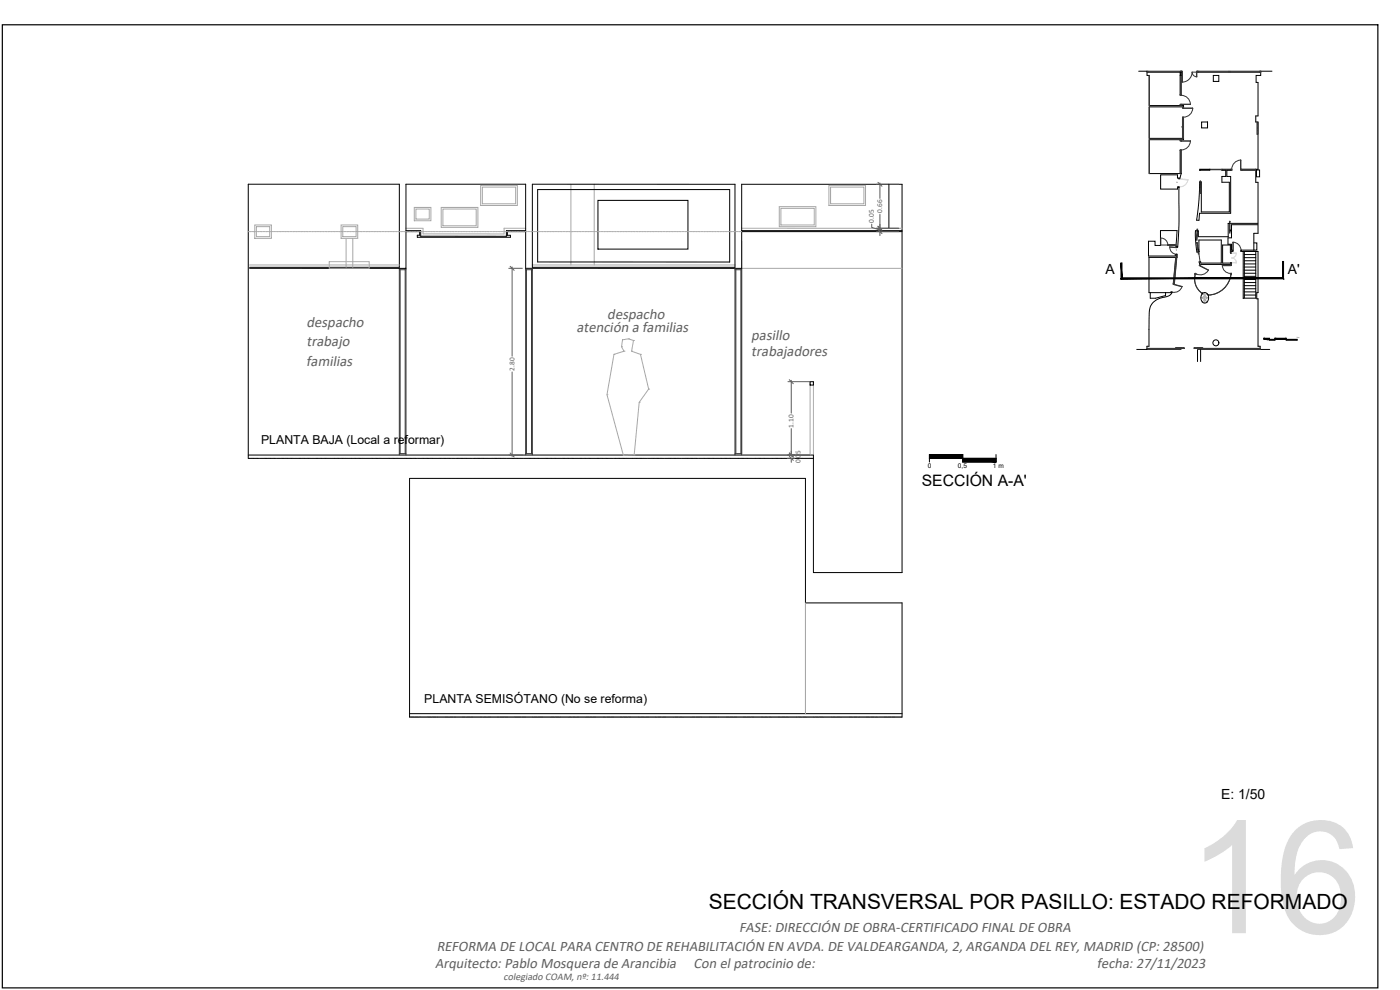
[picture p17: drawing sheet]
<svg xmlns="http://www.w3.org/2000/svg" width="420mm" height="297mm" viewBox="0 0 420 297" stroke-linecap="round" stroke-linejoin="round" font-family="sans-serif">
<defs><g id="words">
<text font-size="47.2" fill="#dbdbdb" x="356.3" y="280">16</text>
<text font-size="6.3" x="212.7" y="272.6">SECCIÓN TRANSVERSAL POR PASILLO: ESTADO REFORMADO</text>
<text font-size="4.7" x="276.6" y="145.9">SECCIÓN A-A'</text>
<g font-size="4.5" fill="#5e5e5e">
<text x="182.3" y="95.8">despacho</text>
<text x="92" y="98.1">despacho</text>
<text x="173" y="99.5">atención a familias</text>
<text x="92" y="103.9">trabajo</text>
<text x="225.5" y="107">trabajadores</text>
<text x="225.5" y="102">pasillo</text>
<text x="91.9" y="109.7">familias</text>
</g>
<g font-size="4.4" fill="#5e5e5e">
<text x="221.8" y="279.6">FASE: DIRECCIÓN DE OBRA-CERTIFICADO FINAL DE OBRA</text>
<text x="131.1" y="285.4">REFORMA DE LOCAL PARA CENTRO DE REHABILITACIÓN EN AVDA. DE VALDEARGANDA, 2, ARGANDA DEL REY, MADRID (CP: 28500)</text>
<text x="130.6" y="290.4">Arquitecto: Pablo Mosquera de Arancibia</text>
<text x="208.2" y="290.4">Con el patrocinio de:</text>
<text x="329.2" y="290.4">fecha: 27/11/2023</text>
</g>
<g font-size="4.2">
<text x="331.8" y="82.1">A</text>
<text x="386.5" y="82.1">A'</text>
<text x="366.5" y="239.6">E: 1/50</text>
</g>
<g font-size="3.7">
<text x="78.4" y="133.2">PLANTA BAJA (Local a reformar)</text>
<text x="127.3" y="210.9">PLANTA SEMISÓTANO (No se reforma)</text>
</g>
<text font-size="3.1" fill="#5e5e5e" x="151.1" y="294.2">colegiado COAM, nº: 11.444</text>
<g font-size="2.2" fill="#5e5e5e">
<text x="264.8" y="63.8" transform="rotate(-90 264.8 63.8)">0.66</text>
<text x="262.3" y="66.8" transform="rotate(-90 262.3 66.8)">0.05</text>
<text x="154.4" y="111.2" transform="rotate(-90 154.4 111.2)">2.80</text>
<text x="238.2" y="128.3" transform="rotate(-90 238.2 128.3)">1.10</text>
<text x="240.3" y="139" transform="rotate(-90 240.3 139)">0.05</text>
</g>
<g font-size="2">
<text x="278.4" y="140.4">0</text>
<text x="287.5" y="140.5">0,5</text>
<text x="298" y="140.3">1 m</text>
</g>
<g font-size=".5">
<text x="379.3" y="101.4">0</text>
<text x="382.5" y="101.4">1</text>
<text x="385.8" y="101.4">2</text>
<text x="389.2" y="101.4">3 m</text>
<text x="380.3" y="102.3">0,5</text>
</g>
</g></defs>
<!-- layer: Muros -->
<g fill="none" stroke="#000" stroke-width=".3">
<path d="M341.7 21.4h2.5v1.2h.7v9.1h10.3v.4h-10.3v9.4h10.3v.4h-10.3v10.2h9.6l-.4 1.4-.7-.1v-.9h-5.1v4.2h5.1v-.5h.4M354.2 21.7v.9h.3v-.9M360.6 36.6h1.8v1.8h-1.8zM364.1 22.6h1.7v1.8h-1.7zM381.7 21.4h-3.3v1.2h-1.4v2.1h.5v10.1h-.6v1.8h.6v14.2h-.6v3.9h.6v12.3h-8.4M159.8 55.3h60.8v24.9h-60.8zM161.4 56.9h57.6v21.7h-57.6zM353.2 54.7h.1M353.5 56.2h.3M353.8 56.2v11.2l-.4 6.7-.5-.1 .4-4.8h-5v4.4h-1.7v-1.2h-1.9v4.4h8v-.3h.6l-.1 .7M360.1 50.8h3v.3h-3zM360.2 54.6l-.5 6.4-.6 5.1h.7l.2-2.1h9.3v-11.1h-1.1v-1.8h1.1v-.3h-2.6v.3h1.2v1.8h-1.2v1.8h2.2v8.9h-8.4v-9h-.2"/>
<path d="M377.1 51h.9v2.1h-.9zM121.8 69.2h4.5v1.7h25.7v-1.7h5.8M121.8 69.5h4.1v1.1h-.7v.6h28v-.6h-.9v-1.1h5.5M222.6 69.2h48.1M222.6 69.5h48.1M353 75h.1M353.2 77.2h-8.4v10.6h.4v1.7h1.6l3-.8v-.9h1.9a2.52 2.52 0 0 1-2.2 1.3 4.7 4.7 0 0 0-4.6 5.1l-.1 9.7h-.6v.9h-3.1M353.2 76.8v.4M359.2 69.3l-.4-.1v2.9l.4 3.5h.4M359.7 75.6l.2-.1-.1-3.5h6.7v6.9h-6.1l-.1-.4-.4 .1 .2 .7h9.5v-.4h-2.7v-5.4h2.4v2.3h.3v-.4h.2v-.4h-.2v-1.7h-1.1v-1.9h1.1v-4h7.9v2.6h-1.2v5h-3.7v.4h4.9v12.4h-.3v1.8h.3v14.3h.7v.9h2.9M368.6 67h.4M368.6 67v4h-9v-1.7h-.2"/>
<path d="M74.9 80.5h46.9v-25.2h36v25.2h64.8v-25.2h48.1v116.5h-26.6v-35.3h-169.6M74.9 80.2h44.9v-24.9h-45.3v82.2h3M360.8 88.1a1.13 1.13 0 0 1 1.4-.2 1.13 1.13 0 0 1 .5 1.3 1.21 1.21 0 0 1-.4 1.4 1.21 1.21 0 0 1-1.5 0l-.4-1.1zM243.1 114.5h1v1h-1zM77.6 137.5h.1M77.7 137.5h.1M77.9 137.5h.1M78.1 137.5h.1M78.3 137.5h.1M78.4 137.5h.1M78.6 137.5h.1M78.8 137.5h.1"/>
<path d="M78.9 137.5h3.9M82.8 137.5h.1M83 137.5h.1M83.2 137.5h.1M83.4 137.5h.1M83.5 137.5h.1M83.7 137.5h.1M83.9 137.5h.1M84 137.5h.1M84.2 137.5h3.8M88.1 137.5h.1M88.3 137.5h.1"/>
<path d="M88.5 137.5h.1M88.6 137.5h.1M88.8 137.5h.1M89 137.5h.1M89.1 137.5h.1M89.3 137.5h.1M89.5 137.5h3.8M93.4 137.5h.1M93.6 137.5h.1M93.7 137.5h.1M93.9 137.5h.1M94.1 137.5h.1"/>
<path d="M94.2 137.5h.1M94.4 137.5h.1M94.6 137.5h.1M94.7 137.5h3.9M98.7 137.5h.1M98.8 137.5h.1M99 137.5h.1M99.2 137.5h.1M99.3 137.5h.1M99.5 137.5h.1M99.7 137.5h.1M99.8 137.5h.1"/>
<path d="M100 137.5h3.8M103.9 137.5h.1M104.1 137.5h.1M104.3 137.5h.1M104.4 137.5h.1M104.6 137.5h.1M104.8 137.5h.1M104.9 137.5h.1M105.1 137.5h.1M105.3 137.5h3.8M109.2 137.5h.1M109.4 137.5h.1"/>
<path d="M109.5 137.5h.1M109.7 137.5h.1M109.9 137.5h.1M110 137.5h.1M110.2 137.5h.1M110.4 137.5h.1M110.6 137.5h3.8M114.5 137.5h.1M114.6 137.5h.1M114.8 137.5h.1M115 137.5h.1M115.1 137.5h.1"/>
<path d="M115.3 137.5h.1M115.5 137.5h.1M115.7 137.5h.1M115.8 137.5h3.9M119.7 137.5h.1M119.9 137.5h.1M120.1 137.5h.1M120.2 137.5h.1M120.4 137.5h.1M120.6 137.5h.1M120.8 137.5h.1M120.9 137.5h.1"/>
<path d="M121.1 137.5h3.8M125 137.5h.1M125.2 137.5h.1M125.3 137.5h.1M125.5 137.5h.1M125.7 137.5h.1M125.9 137.5h.1M126 137.5h.1M126.2 137.5h.1M126.4 137.5h3.8M130.3 137.5h.1M130.5 137.5h.1"/>
<path d="M130.6 137.5h.1M130.8 137.5h.1M131 137.5h.1M131.1 137.5h.1M131.3 137.5h.1M131.5 137.5h.1M131.6 137.5h3.9M135.6 137.5h.1M135.7 137.5h.1M135.9 137.5h.1M136.1 137.5h.1M136.2 137.5h.1"/>
<path d="M136.4 137.5h.1M136.6 137.5h.1M136.7 137.5h.1M136.9 137.5h3.8M140.8 137.5h.1M141 137.5h.1M141.2 137.5h.1M141.3 137.5h.1M141.5 137.5h.1M141.7 137.5h.1M141.8 137.5h.1M142 137.5h.1"/>
<path d="M142.2 137.5h3.8M146.1 137.5h.1M146.3 137.5h.1M146.4 137.5h.1M146.6 137.5h.1M146.8 137.5h.1M146.9 137.5h.1M147.1 137.5h.1M147.3 137.5h.1M147.4 137.5h3.9M151.4 137.5h.1M151.5 137.5h.1"/>
<path d="M151.7 137.5h.1M151.9 137.5h.1M152 137.5h.1M152.2 137.5h.1M152.4 137.5h.1M152.5 137.5h.1M152.7 137.5h3.8M156.6 137.5h.1M156.8 137.5h.1M157 137.5h.1M157.1 137.5h.1M157.3 137.5h.1"/>
<path d="M157.5 137.5h.1M157.6 137.5h.1M157.8 137.5h.1M158 137.5h3.8M161.9 137.5h.1M162.1 137.5h.1M162.2 137.5h.1M162.4 137.5h.1M162.6 137.5h.1M162.8 137.5h.1M162.9 137.5h.1M163.1 137.5h.1"/>
<path d="M163.3 137.5h3.8M167.2 137.5h.1M167.3 137.5h.1M167.5 137.5h.1M167.7 137.5h.1M167.9 137.5h.1M168 137.5h.1M168.2 137.5h.1M168.4 137.5h.1M168.5 137.5h3.9M172.4 137.5h.1M172.6 137.5h.1"/>
<path d="M172.8 137.5h.1M173 137.5h.1M173.1 137.5h.1M173.3 137.5h.1M173.5 137.5h.1M173.6 137.5h.1M173.8 137.5h3.8M177.7 137.5h.1M177.9 137.5h.1M178.1 137.5h.1M178.2 137.5h.1M178.4 137.5h.1"/>
<path d="M178.6 137.5h.1M178.7 137.5h.1M178.9 137.5h.1M179.1 137.5h3.8M183 137.5h.1M183.2 137.5h.1M183.3 137.5h.1M183.5 137.5h.1M183.7 137.5h.1M183.8 137.5h.1M184 137.5h.1M184.2 137.5h.1"/>
<path d="M184.3 137.5h3.9M188.3 137.5h.1M188.4 137.5h.1M188.6 137.5h.1M188.8 137.5h.1M188.9 137.5h.1M189.1 137.5h.1M189.3 137.5h.1M189.4 137.5h.1M189.6 137.5h3.8M193.5 137.5h.1M193.7 137.5h.1"/>
<path d="M193.9 137.5h.1M194 137.5h.1M194.2 137.5h.1M194.4 137.5h.1M194.5 137.5h.1M194.7 137.5h.1M194.9 137.5h3.8M198.8 137.5h.1M199 137.5h.1M199.1 137.5h.1M199.3 137.5h.1M199.5 137.5h.1"/>
<path d="M199.6 137.5h.1M199.8 137.5h.1M200 137.5h.1M200.2 137.5h3.8M204.1 137.5h.1M204.2 137.5h.1M204.4 137.5h.1M204.6 137.5h.1M204.7 137.5h.1M204.9 137.5h.1M205.1 137.5h.1M205.3 137.5h.1"/>
<path d="M205.4 137.5h3.9M209.3 137.5h.1M209.5 137.5h.1M209.7 137.5h.1M209.8 137.5h.1M210 137.5h.1M210.2 137.5h.1M210.4 137.5h.1M210.5 137.5h.1M210.7 137.5h3.8M214.6 137.5h.1M214.8 137.5h.1"/>
<path d="M214.9 137.5h.1M215.1 137.5h.1M215.3 137.5h.1M215.5 137.5h.1M215.6 137.5h.1M215.8 137.5h.1M216 137.5h3.8M219.9 137.5h.1M220 137.5h.1M220.2 137.5h.1M220.4 137.5h.1M220.6 137.5h.1"/>
<path d="M220.7 137.5h.1M220.9 137.5h.1M221.1 137.5h.1M221.2 137.5h3.9M225.1 137.5h.1M225.3 137.5h.1M225.5 137.5h.1M225.7 137.5h.1M225.8 137.5h.1M226 137.5h.1M226.2 137.5h.1M226.3 137.5h.1"/>
<path d="M226.5 137.5h3.8M230.4 137.5h.1M230.6 137.5h.1M230.8 137.5h.1M230.9 137.5h.1M231.1 137.5h.1M231.3 137.5h.1M231.4 137.5h.1M231.6 137.5h.1M231.8 137.5h3.8M235.7 137.5h.1M235.9 137.5h.1"/>
<path d="M236 137.5h.1M236.2 137.5h.1M236.4 137.5h.1M236.5 137.5h.1M236.7 137.5h.1M236.9 137.5h.1M237 137.5h3.9M241 137.5h.1M241.1 137.5h.1M241.3 137.5h.1M241.5 137.5h.1M241.6 137.5h.1"/>
<path d="M241.8 137.5h.1M242 137.5h.1M242.1 137.5h.1M242.3 137.5h1.8M122.9 214.1h147.8M126.4 215.1h-3.5v-71.6h118.8v37.4h29v34.2h-.4M126.5 215.1h.1M126.6 215.1h.1M126.8 215.1h.1M127 215.1h.1M127.1 215.1h.1M127.3 215.1h.1"/>
<path d="M127.5 215.1h.1M127.7 215.1h.1M127.8 215.1h.1M128 215.1h3.7M131.7 215.1h.1M131.9 215.1h.1M132.1 215.1h.1M132.2 215.1h.1M132.4 215.1h.1M132.6 215.1h.1M132.8 215.1h.1M132.9 215.1h.1"/>
<path d="M133.1 215.1h.1M133.3 215.1h3.6M137 215.1h.1M137.2 215.1h.1M137.4 215.1h.1M137.5 215.1h.1M137.7 215.1h.1M137.9 215.1h.1M138 215.1h.1M138.2 215.1h.1M138.4 215.1h.1M138.5 215.1h3.7"/>
<path d="M142.3 215.1h.1M142.5 215.1h.1M142.6 215.1h.1M142.8 215.1h.1M143 215.1h.1M143.1 215.1h.1M143.3 215.1h.1M143.5 215.1h.1M143.6 215.1h.1M143.8 215.1h3.7M147.6 215.1h.1M147.7 215.1h.1"/>
<path d="M147.9 215.1h.1M148.1 215.1h.1M148.2 215.1h.1M148.4 215.1h.1M148.6 215.1h.1M148.7 215.1h.1M148.9 215.1h.1M149.1 215.1h3.6M152.8 215.1h.1M153 215.1h.1M153.2 215.1h.1M153.3 215.1h.1"/>
<path d="M153.5 215.1h.1M153.7 215.1h.1M153.8 215.1h.1M154 215.1h.1M154.2 215.1h.1M154.3 215.1h3.7M158.1 215.1h.1M158.3 215.1h.1M158.4 215.1h.1M158.6 215.1h.1M158.8 215.1h.1M158.9 215.1h.1"/>
<path d="M159.1 215.1h.1M159.3 215.1h.1M159.4 215.1h.1M159.6 215.1h3.7M163.4 215.1h.1M163.5 215.1h.1M163.7 215.1h.1M163.9 215.1h.1M164 215.1h.1M164.2 215.1h.1M164.4 215.1h.1M164.5 215.1h.1"/>
<path d="M164.7 215.1h.1M164.9 215.1h3.7M168.6 215.1h.1M168.8 215.1h.1M169 215.1h.1M169.1 215.1h.1M169.3 215.1h.1M169.5 215.1h.1M169.7 215.1h.1M169.8 215.1h.1M170 215.1h.1M170.2 215.1h3.6"/>
<path d="M173.9 215.1h.1M174.1 215.1h.1M174.2 215.1h.1M174.4 215.1h.1M174.6 215.1h.1M174.8 215.1h.1M174.9 215.1h.1M175.1 215.1h.1M175.3 215.1h.1M175.4 215.1h3.7M179.2 215.1h.1M179.3 215.1h.1"/>
<path d="M179.5 215.1h.1M179.7 215.1h.1M179.9 215.1h.1M180 215.1h.1M180.2 215.1h.1M180.4 215.1h.1M180.5 215.1h.1M180.7 215.1h3.7M184.4 215.1h.1M184.6 215.1h.1M184.8 215.1h.1M185 215.1h.1"/>
<path d="M185.1 215.1h.1M185.3 215.1h.1M185.5 215.1h.1M185.6 215.1h.1M185.8 215.1h.1M186 215.1h3.6M189.7 215.1h.1M189.9 215.1h.1M190.1 215.1h.1M190.2 215.1h.1M190.4 215.1h.1M190.6 215.1h.1"/>
<path d="M190.7 215.1h.1M190.9 215.1h.1M191.1 215.1h.1M191.2 215.1h3.7M195 215.1h.1M195.2 215.1h.1M195.3 215.1h.1M195.5 215.1h.1M195.7 215.1h.1M195.8 215.1h.1M196 215.1h.1M196.2 215.1h.1"/>
<path d="M196.3 215.1h.1M196.5 215.1h3.7M200.3 215.1h.1M200.4 215.1h.1M200.6 215.1h.1M200.8 215.1h.1M200.9 215.1h.1M201.1 215.1h.1M201.3 215.1h.1M201.4 215.1h.1M201.6 215.1h.1M201.8 215.1h3.6"/>
<path d="M205.5 215.1h.1M205.7 215.1h.1M205.9 215.1h.1M206 215.1h.1M206.2 215.1h.1M206.4 215.1h.1M206.5 215.1h.1M206.7 215.1h.1M206.9 215.1h.1M207.1 215.1h3.6M210.8 215.1h.1M211 215.1h.1"/>
<path d="M211.1 215.1h.1M211.3 215.1h.1M211.5 215.1h.1M211.6 215.1h.1M211.8 215.1h.1M212 215.1h.1M212.2 215.1h.1M212.3 215.1h3.7M216.1 215.1h.1M216.2 215.1h.1M216.4 215.1h.1M216.6 215.1h.1"/>
<path d="M216.7 215.1h.1M216.9 215.1h.1M217.1 215.1h.1M217.3 215.1h.1M217.4 215.1h.1M217.6 215.1h3.7M221.3 215.1h.1M221.5 215.1h.1M221.7 215.1h.1M221.8 215.1h.1M222 215.1h.1M222.2 215.1h.1"/>
<path d="M222.4 215.1h.1M222.5 215.1h.1M222.7 215.1h.1M222.9 215.1h3.6M226.6 215.1h.1M226.8 215.1h.1M226.9 215.1h.1M227.1 215.1h.1M227.3 215.1h.1M227.5 215.1h.1M227.6 215.1h.1M227.8 215.1h.1"/>
<path d="M228 215.1h.1M228.1 215.1h3.7M231.9 215.1h.1M232.1 215.1h.1M232.2 215.1h.1M232.4 215.1h.1M232.6 215.1h.1M232.7 215.1h.1M232.9 215.1h.1M233.1 215.1h.1M233.2 215.1h.1M233.4 215.1h3.7"/>
<path d="M237.2 215.1h.1M237.3 215.1h.1M237.5 215.1h.1M237.7 215.1h.1M237.8 215.1h.1M238 215.1h.1M238.2 215.1h.1M238.3 215.1h.1M238.5 215.1h.1M238.7 215.1h3.6M242.4 215.1h.1M242.6 215.1h.1"/>
<path d="M242.8 215.1h.1M242.9 215.1h.1M243.1 215.1h.1M243.3 215.1h.1M243.4 215.1h.1M243.6 215.1h.1M243.8 215.1h.1M243.9 215.1h3.7M247.7 215.1h.1M247.9 215.1h.1M248 215.1h.1M248.2 215.1h.1"/>
<path d="M248.4 215.1h.1M248.5 215.1h.1M248.7 215.1h.1M248.9 215.1h.1M249 215.1h.1M249.2 215.1h3.7M253 215.1h.1M253.1 215.1h.1M253.3 215.1h.1M253.5 215.1h.1M253.6 215.1h.1M253.8 215.1h.1"/>
<path d="M254 215.1h.1M254.1 215.1h.1M254.3 215.1h.1M254.5 215.1h3.6M258.2 215.1h.1M258.4 215.1h.1M258.6 215.1h.1M258.7 215.1h.1M258.9 215.1h.1M259.1 215.1h.1M259.2 215.1h.1M259.4 215.1h.1"/>
<path d="M259.6 215.1h.1M259.8 215.1h3.6M263.5 215.1h.1M263.7 215.1h.1M263.8 215.1h.1M264 215.1h.1M264.2 215.1h.1M264.4 215.1h.1M264.5 215.1h.1M264.7 215.1h.1M264.9 215.1h.1M265 215.1h3.7"/>
<path d="M268.8 215.1h.1M268.9 215.1h.1M269.1 215.1h.1M269.3 215.1h.1M269.5 215.1h.1M269.6 215.1h.1M269.8 215.1h.1M270 215.1h.1M270.1 215.1h.1"/>
<circle cx="364.9" cy="102.9" r=".9"/>
</g>
<g fill="none" stroke="#333" stroke-width=".3">
<path d="M344.2 21.4h10.3v.3h-10.3M344.5 21.4v.3M344.5 21.5h9.7M344.9 22.6v9.1zM344.9 32.1v9.4zM354.2 21.4v.3M354.2 28.4h.3M354.2 31.5h.3M354.2 22.6v6h.3M354.3 21.4h.3v.2h-.3zM354.5 22.6v5.8M354.5 22.6v6"/>
<path d="M354.5 28.6a2.74 2.74 0 0 1 2.7 2.6M354.5 38.1h.1M354.6 21.6h.3v3M354.7 24.5h.1M354.8 21.6h.1M354.9 32.1v.4h3M354.9 35.3h.3M354.9 35.4h.3M354.9 32.2h.3M354.9 35.4v6.1M355.2 32.1v.4h2.7M357.3 31.2l-3.1 .1v.4"/>
<path d="M357.3 31.2h-2.8v.5M357.9 32.5a2.74 2.74 0 0 1-2.7 2.6M359.1 21.6v1.5M359.2 21.6l-.1-.2h.3v.2h-1.6a3 3 0 0 1-3 3v-3.2h-.2v.2M359.2 21.4v1.7a1.43 1.43 0 0 1-1.4-1.5M359.4 21.4h.3v.3h-.3zM359.7 21.7h18.7M359.7 21.4h18.7M359.7 21.5h9.1M368.8 21.4v.3M369.1 21.5h8.9M369.1 21.4v.3"/>
<path d="M377.3 37.1v.1M377.3 37.3v.1M377.3 37.5v.1M377.3 37.7v.2M377.3 38v.1M377.3 38.2v.1M377.3 38.4v.2M377.3 38.7v.1M377.3 38.9v.1M377.3 39.1v.1M377.3 39.3v.1M377.3 39.5v.2"/>
<path d="M377.3 39.8v.1M377.3 36.9v.1M377.4 36.9l.1 .1M377.5 37.1v.1M377.5 37.3v.1M377.5 37.5v.1M377.5 37.7v.2M377.5 38v.1M377.5 38.2v.1M377.5 38.4v.2M377.5 38.7v.1M377.5 38.9v.1"/>
<path d="M377.5 39.1v.1M377.5 39.3v.1M377.5 39.5v.2M377.5 39.8v.1M378 21.4h.4v.3h-.4zM344.9 41.9v10.2zM353.5 56l.3 .2h-.3zM353.8 53.5l.3 .1-.3 .1zM354.2 41.9v.4l3.1 .1h-2.8v-.5M354.2 45.2h.3M354.2 52h.3M354.2 42.1h.3"/>
<path d="M354.5 45.2v6.8M354.5 45h-.3v7.1M354.5 45v7.1M354.9 41.5v-6.4l.3 .1v6.3M354.9 41.5h.3M357.2 42.3a2.74 2.74 0 0 1-2.7 2.7M360.2 54.3l.1 3.7zM363.1 50.8l3.6 .1zM369.3 50.8h.4M369.5 50.8v.3M369.7 50.8v.3h-.4M372.3 48a2.74 2.74 0 0 0-2.6 2.8"/>
<path d="M372.3 48l.1 3.1h4.5M372.3 48v2.8h4.6M372.6 50.8v.3M376.8 50.8v.3M377.3 40.2v.1M377.3 40v.1M377.5 40.2l-.1 .1M377.5 40v.1M348.4 71.4a2.08 2.08 0 0 1 2.1 2.1h-2.1zM350.5 73.5h2.3zM351 74.2h2.1M351.1 74.1a2.08 2.08 0 0 0 1.9 2.2"/>
<path d="M353 73.6h-2.4h2.4M353 76.3h.3l-.1 .2zM353.1 74l.3 .1v.2zM359.1 72.8h.2l.5 3.4h-.2zM359.3 68.8h.1l-.2 3.3h-.1zM359.7 75.6l.5 2.9M360 79.4l-.1 .2 .3 .1M360 79.4l.3 .2M360.2 79.7l2.4 1.4M360.3 79.6l-.1 .1M366.8 79.6l2.8 .1v-.4h-.3v.4zM366.8 79.6a2.42 2.42 0 0 0 2.5 2.4"/>
<path d="M369 66.4h.1v3.5h-.1zM369.3 79.5h.3M369.6 75.9l-.3-.1h.3v.2M369.6 78.8l-.3 .1h.3M370 72.7l.1 2.4h-.3v.3h.2zM370 72.7a2.42 2.42 0 0 1 2.4 2.4M372.4 75.1h.2v.3h-.2zM119.8 80.5v56M119.8 80.9h2M120.1 80.9v55.2M121.6 80.9v55.2M121.8 80.5v56"/>
<path d="M157.8 80.9h2M157.8 80.5v56M158 80.9v55.2M159.5 80.9v55.2M159.8 80.5v56M220.6 80.9h2M220.6 80.5v56M220.8 80.9v55.2M222.4 80.9v55.2M222.6 80.5v56M351.5 87.5l.2 .3-.3-.1zM351.7 87.6h-.1"/>
<path d="M352.1 85.1l.7-7.9h.4l-.8 8M352.1 85.1v.2h.2M352.1 85.1l.3 .1M352.1 85.1l.7-7.9 .3 .1-.7 7.8M352.3 85.3h.1M352.4 85.3l2.3 .6M352.4 85.2v.1M354.8 85.9a2.42 2.42 0 0 1-3 1.7M358.6 82.2l.1-.2 .2 .3M358.6 82.2l.3 .1M358.6 82.2l.3 .2M360.8 88a5.3 5.3 0 0 1-2.1-5.7 5.2 5.2 0 0 0 2 5.7"/>
<path d="M361 88l-.2-.2v.4M362.5 88.4h.1v.3M362.6 88.7h.1M362.6 81.1a2.74 2.74 0 0 1-3.6 1.1M369.3 82.2h.3M369.5 82.3a7.1 7.1 0 0 1-6.8 6.3M369.6 82.2v-.2h-.3v.3h.3M369.6 82.2v.1M344.2 104.5h10.2v.3h-10.2M344.5 104.5v.3M344.5 104.7h9.5M352.8 104.3h2.6v.2h-2.6z"/>
<path d="M354 104.5h.3v.3h-.3zM358.4 104.3h2.6v.2h-2.6zM359.4 104.5h.3v.3h-.3zM359.7 104.7h8.9M368.6 104.5v.3M369 104.5v.3M369 104.7h8.8M377.8 104.5h.4v.3h-.4zM378.2 104.5h-18.5v.3h18.5M119.8 136.1h2M157.8 136.1h2M220.6 136.1h2"/>
</g>
<!-- layer: sellos -->
<g fill="#000" stroke="#000" stroke-width=".3">
<path d="M379.3 101.5l1.7 .3v-.3zM379.3 101.5l1.7 .3h-1.7z"/>
<path d="M382.7 101.5l3.3 .3v-.3zM382.7 101.5l3.3 .3h-3.3z"/>
<path d="M278.9 136.4l10 1.1v-1.1zM278.9 136.4l10 1.1h-10z"/>
<path d="M288.9 137.5l10 1.1v-1.1zM288.9 137.5l10 1.1h-10z"/>
</g>
<path d="M379.3 101.5h1.7v.3h-1.7zM381 101.8h1.7v.3h-1.7zM382.7 101.5h3.3v.3h-3.3zM386 101.8h3.3v.3h-3.3zM278.9 136.4h10v1.1h-10zM278.9 137.5v1.1M288.9 137.5h10v1.1h-10zM298.9 136.4v1.1" fill="none" stroke="#000" stroke-width=".3"/>
<g fill="none" stroke="#dbdbdb" stroke-width=".3">
<path d="M353.9 56.1h.1M354 56.1h.3M354.2 53.8h.3M354.4 53.7h-.2M354.4 53.7h.5M354.4 56v.1M354.6 53.8l.7 .1M354.6 56h-.1M354.9 53.7l.3 .1M354.9 55.9l-.2 .1M355.1 55.8l-.1 .1M355.2 55.8h.1"/>
<path d="M355.3 53.8h.4M355.4 55.7h-.1M355.4 53.9h.3M355.5 55.6v.1M355.7 55.5h-.1M355.7 53.9h.2M355.8 53.8l.2 .1M355.8 55.4h-.1M355.9 53.9l.5 .1M356 55.1l-.2 .2M356.1 53.9h.1M356.1 55v.1"/>
<path d="M356.2 54.8v.1M356.3 53.9h.1M356.3 54.7l-.1 .1M356.3 54.5v.1M356.4 54.4v.1M356.5 53.9h.1M356.4 53.9h.1M356.4 54.2v.1M356.5 54v.1M369.6 78.8h1.5M369.6 75.9h1.5l-.1 .3M369.6 77.4h.1"/>
<path d="M369.6 76h1.5M369.8 77.4h.1M369.9 77.4l.1 .1M370 77.3l-.1 .1M370.1 77.5h.1M370.2 77.3h-.1M370.2 77.6h.1M370.3 77.2h-.1M370.4 77.6l.1 .1M370.5 77.7l.1 .1M370.6 77.9h.1M370.7 76.9l-.3 .3"/>
<path d="M370.8 78v.1M370.8 76.7v.1M370.8 78.1l.2 .3M370.9 76.6v.1M371 76.4l-.1 .1M371 78.4v.1M371 76.3v.1M371 78.6l.1 .3h-1.5"/>
</g>
<!-- layer: Proyecciones -->
<g fill="none" stroke="#000" stroke-width=".3">
<path d="M266.8 55.3v13M179.5 60.1h27v14.6h-27zM373.4 75.4v14.1M373.4 79.2h3.5M373.4 78.2h3.5M373.4 77.3h3.5M373.4 76.4h3.5M345.2 87.8h4.6M373.1 89.5h3.8v-14.1h-3.8v14.2M373.4 88.5h3.5M373.4 87.6h3.5M373.4 86.6h3.5"/>
<path d="M373.4 85.7h3.5M373.4 84.8h3.5M373.4 83.8h3.5M373.4 82.9h3.5M373.4 82h3.5M373.4 81.1h3.5M373.4 80.1h3.5M359.4 104.8v3.7M360.3 104.8v3.7"/>
</g>
<!-- layer: I-Montantes -->
<circle cx="369.3" cy="69.1" r=".14" fill="none" stroke="#000" stroke-width=".3"/>
<!-- layer: Muros-tabiques -->
<path d="M376.3 72.9h.9v2.1h-.9" fill="none" stroke="#000" stroke-width=".3"/>
<!-- layer: Muros -->
<path d="M360.4 89.4h1M360.8 88.1l.7 .6M361.4 88.8l-.6 .6 .6 .5M361.5 90.1l-.7 .5M361.5 90.3v.6M361.6 87.8v.7M361.6 88.8l-.1 1.2M361.7 90.1l.6 .5M361.7 88.8l.7 .6-.7 .5M361.7 89.4h1M362.3 88.1l-.6 .6" fill="none" stroke="#a8a8a8" stroke-width=".3"/>
<!-- layer: Fondo -->
<g fill="none" stroke="#a8a8a8" stroke-width=".3">
<path d="M144.3 55.6h11v6h-11zM144.8 56.1h9.9v5h-9.9zM171.3 55.3v24.2M178.3 55.3v24.2M248.8 55.6h11v6h-11zM249.3 56.1h10v5h-10zM74.9 79.5h44.9M76.5 67.5h4.9v4h-4.9zM76.9 68h4v3h-4zM98.8 78.5h12v2h-12zM102.4 67.5h5v4h-5zM102.9 68h4v3h-4z"/>
<path d="M103.9 71.5v8.7M105.9 71.5v8.7M124.3 62.2h5v4h-5zM124.8 62.7h4v3h-4zM132.4 62.2h11v6h-11zM132.9 62.7h10v5h-10zM157.8 68.5h-6.5v1.7h-24.3v-1.7h-5.2M159.8 79.5h60.8M222.6 68.5h48.1M222.6 72.3v64.2M233.9 62h11v6h-11zM234.4 62.5h10v5h-10z"/>
<path d="M222.6 80.5h48.1M243.1 114.5v22M244.1 114.5v22M241.7 180.9v33.2"/>
</g>
<!-- layer: Cotas -->
<g fill="none" stroke="#5e5e5e" stroke-width=".3">
<path d="M263.1 55.3h6.6M264.1 54.9v4.6M261.6 67.3v.9l2.5 .8M263.1 69.5h6.6M263.1 68.5h6.6M264.1 64.3v6.4M152.7 80.5h4.1M153.7 80.1v26.8M153.7 111.6v25.3M236.5 114.5h6.6M237.5 114.1v9.9M152.7 136.5h4.1"/>
<path d="M236.3 137.5h2.2M236.3 136.5h6.8M237.5 128.6v8.3M237.5 137.5v1.2"/>
</g>
<!-- layer: HelpLayer1 -->
<path d="M263.5 54.7l1.2 1.2M153.1 79.9l1.2 1.2M263.5 68.9l1.2 1.2M263.5 67.9l1.2 1.2M236.9 113.9l1.2 1.2M153.1 135.9l1.2 1.2M236.9 136.9l1.2 1.2M236.9 135.9l1.2 1.2" fill="none" stroke="#5e5e5e" stroke-width=".3"/>
<!-- layer: ANIMACION -->
<g fill="none" stroke="#a8a8a8" stroke-width=".3">
<path d="M182.2 118.4h.1M184.3 106.3h.1M186.5 104h.1M186.8 101.9l1.8-.2 1.5 .5-.6 3.2 2.7 .9 2.5 10.4-2.9 4-1.5 15.8-3.2 .1-4.9-18.2 2.1-12.1 3-.9-.8-1.4zM187.3 105.4h.1M188.6 101.7h.1M189.5 105.4h.1M190.1 102.2h.1M192.2 106.3h.1M194.7 116.7h.1M187.1 136.6h.1M190.3 136.5h.1"/>
<path d="M191.8 120.7h.1"/>
</g>
<!-- layer: Trazos -->
<g fill="none" stroke="#a8a8a8" stroke-width=".3">
<path d="M74.5 69.5h.4M75 69.5h.4M75.5 69.5h.3M76 69.5h.3M76.5 69.5h.3M76.9 69.5h.4M77.4 69.5h.3M77.9 69.5h.3M78.4 69.5h.3M78.8 69.5h.4M79.3 69.5h.3M79.8 69.5h.3"/>
<path d="M80.3 69.5h.3M80.8 69.5h.3M81.2 69.5h.3M81.7 69.5h.3M82.2 69.5h.3M82.7 69.5h.3M83.1 69.5h.4M83.6 69.5h.3M84.1 69.5h.3M84.6 69.5h.3M85 69.5h.4M85.5 69.5h.3"/>
<path d="M86 69.5h.3M86.5 69.5h.3M87 69.5h.3M87.4 69.5h.3M87.9 69.5h.3M88.4 69.5h.3M88.9 69.5h.3M89.3 69.5h.3M89.8 69.5h.3M90.3 69.5h.3M90.8 69.5h.3M91.2 69.5h.3"/>
<path d="M91.7 69.5h.3M92.2 69.5h.3M92.7 69.5h.3M93.1 69.5h.4M93.6 69.5h.3M94.1 69.5h.3M94.6 69.5h.3M95 69.5h.4M95.5 69.5h.3M96 69.5h.3M96.5 69.5h.3M96.9 69.5h.4"/>
<path d="M97.4 69.5h.3M97.9 69.5h.3M98.4 69.5h.3M98.8 69.5h.4M99.3 69.5h.4M99.8 69.5h.3M100.3 69.5h.3M100.8 69.5h.3M101.2 69.5h.4M101.7 69.5h.3M102.2 69.5h.3M102.7 69.5h.3"/>
<path d="M103.1 69.5h.4M103.6 69.5h.3M104.1 69.5h.3M104.6 69.5h.3M105.1 69.5h.3M105.5 69.5h.3M106 69.5h.3M106.5 69.5h.3M107 69.5h.3M107.4 69.5h.3M107.9 69.5h.3M108.4 69.5h.3"/>
<path d="M108.9 69.5h.3M109.3 69.5h.3M109.8 69.5h.3M110.3 69.5h.3M110.8 69.5h.3M111.2 69.5h.3M111.7 69.5h.3M112.2 69.5h.3M112.7 69.5h.3M113.1 69.5h.4M113.6 69.5h.3M114.1 69.5h.3"/>
<path d="M114.6 69.5h.3M115 69.5h.4M115.5 69.5h.3M116 69.5h.3M116.5 69.5h.3M116.9 69.5h.4M117.4 69.5h.4M117.9 69.5h.3M118.4 69.5h.3M118.9 69.5h.3M119.3 69.5h.4M119.8 69.5h.3"/>
<path d="M120.3 69.5h.3M120.8 69.5h.3M121.2 69.5h.4M121.7 69.5h.3M122.2 69.5h.3M122.7 69.5h.3M123.1 69.5h.4M123.6 69.5h.3M124.1 69.5h.3M124.6 69.5h.3M125.1 69.5h.3M125.5 69.5h.3"/>
<path d="M126 69.5h.3M126.5 69.5h.3M127 69.5h.3M127.4 69.5h.3M127.9 69.5h.3M128.4 69.5h.3M128.9 69.5h.3M129.3 69.5h.3M129.8 69.5h.3M130.3 69.5h.3M130.8 69.5h.3M131.2 69.5h.4"/>
<path d="M131.7 69.5h.3M132.2 69.5h.3M132.7 69.5h.3M133.1 69.5h.4M133.6 69.5h.3M134.1 69.5h.3M134.6 69.5h.3M135 69.5h.4M135.5 69.5h.3M136 69.5h.3M136.5 69.5h.3M136.9 69.5h.4"/>
<path d="M137.4 69.5h.4M137.9 69.5h.3M138.4 69.5h.3M138.9 69.5h.3M139.3 69.5h.4M139.8 69.5h.3M140.3 69.5h.3M140.8 69.5h.3M141.2 69.5h.4M141.7 69.5h.3M142.2 69.5h.3M142.7 69.5h.3"/>
<path d="M143.2 69.5h.3M143.6 69.5h.3M144.1 69.5h.3M144.6 69.5h.3M145.1 69.5h.3M145.5 69.5h.3M146 69.5h.3M146.5 69.5h.3M147 69.5h.3M147.4 69.5h.3M147.9 69.5h.3M148.4 69.5h.3"/>
<path d="M148.9 69.5h.3M149.3 69.5h.3M149.8 69.5h.3M150.3 69.5h.3M150.8 69.5h.3M151.2 69.5h.4M151.7 69.5h.3M152.2 69.5h.3M152.7 69.5h.3M153.1 69.5h.4M153.6 69.5h.3M154.1 69.5h.3"/>
<path d="M154.6 69.5h.3M155 69.5h.4M155.5 69.5h.4M156 69.5h.3M156.5 69.5h.3M157 69.5h.3M157.4 69.5h.4M157.9 69.5h.3M158.4 69.5h.3M158.9 69.5h.3M159.3 69.5h.4M159.8 69.5h.3"/>
<path d="M160.3 69.5h.3M160.8 69.5h.3M161.2 69.5h.4M161.7 69.5h.3M162.2 69.5h.3M162.7 69.5h.3M163.2 69.5h.3M163.6 69.5h.3M164.1 69.5h.3M164.6 69.5h.3M165.1 69.5h.3M165.5 69.5h.3"/>
<path d="M166 69.5h.3M166.5 69.5h.3M167 69.5h.3M167.4 69.5h.3M167.9 69.5h.3M168.4 69.5h.3M168.9 69.5h.3M169.3 69.5h.4M169.8 69.5h.3M170.3 69.5h.3M170.8 69.5h.3M171.2 69.5h.4"/>
<path d="M171.7 69.5h.3M172.2 69.5h.3M172.7 69.5h.3M173.1 69.5h.4M173.6 69.5h.3M174.1 69.5h.3M174.6 69.5h.3M175 69.5h.4M175.5 69.5h.4M176 69.5h.3M176.5 69.5h.3M177 69.5h.3"/>
<path d="M177.4 69.5h.4M177.9 69.5h.3M178.4 69.5h.3M178.9 69.5h.3M179.3 69.5h.4M179.8 69.5h.3M180.3 69.5h.3M180.8 69.5h.3M181.3 69.5h.3M181.7 69.5h.3M182.2 69.5h.3M182.7 69.5h.3"/>
<path d="M183.2 69.5h.3M183.6 69.5h.3M184.1 69.5h.3M184.6 69.5h.3M185.1 69.5h.3M185.5 69.5h.3M186 69.5h.3M186.5 69.5h.3M187 69.5h.3M187.4 69.5h.3M187.9 69.5h.3M188.4 69.5h.3"/>
<path d="M188.9 69.5h.3M189.3 69.5h.4M189.8 69.5h.3M190.3 69.5h.3M190.8 69.5h.3M191.2 69.5h.4M191.7 69.5h.3M192.2 69.5h.3M192.7 69.5h.3M193.1 69.5h.4M193.6 69.5h.4M194.1 69.5h.3"/>
<path d="M194.6 69.5h.3M195.1 69.5h.3M195.5 69.5h.4M196 69.5h.3M196.5 69.5h.3M197 69.5h.3M197.4 69.5h.4M197.9 69.5h.3M198.4 69.5h.3M198.9 69.5h.3M199.3 69.5h.4M199.8 69.5h.4"/>
<path d="M200.3 69.5h.3M200.8 69.5h.3M201.3 69.5h.3M201.7 69.5h.4M202.2 69.5h.3M202.7 69.5h.3M203.2 69.5h.3M203.6 69.5h.4M204.1 69.5h.3M204.6 69.5h.3M205.1 69.5h.3M205.5 69.5h.4"/>
<path d="M206 69.5h.3M206.5 69.5h.3M207 69.5h.3M207.5 69.5h.3M207.9 69.5h.3M208.4 69.5h.3M208.9 69.5h.3M209.4 69.5h.3M209.8 69.5h.3M210.3 69.5h.3M210.8 69.5h.3M211.3 69.5h.3"/>
<path d="M211.7 69.5h.3M212.2 69.5h.3M212.7 69.5h.3M213.2 69.5h.3M213.6 69.5h.4M214.1 69.5h.3M214.6 69.5h.3M215.1 69.5h.3M215.5 69.5h.4M216 69.5h.3M216.5 69.5h.3M217 69.5h.3"/>
<path d="M217.4 69.5h.4M217.9 69.5h.3M218.4 69.5h.3M218.9 69.5h.3M219.4 69.5h.3M219.8 69.5h.4M220.3 69.5h.3M220.8 69.5h.3M221.3 69.5h.3M221.7 69.5h.4M222.2 69.5h.4"/>
</g>
<!-- layer: Regruesado -->
<path d="M.7 7.4h412.8v289h-412.8z" fill="none" stroke="#000" stroke-width=".36"/>
<path d="M336.4 78.9l.3 4.5v-4.5zM336.4 78.9l.3 4.5-.3 .3zM336.7 83.4l-.3 .3 48.5-.3zM336.4 83.7l48.5-.3 .3 .3zM384.9 78.5v4.9l.3 .3zM384.9 78.5h.3v5.2z" fill="#000" stroke="#000" stroke-width=".3"/>
<use href="#words"/>
</svg>
